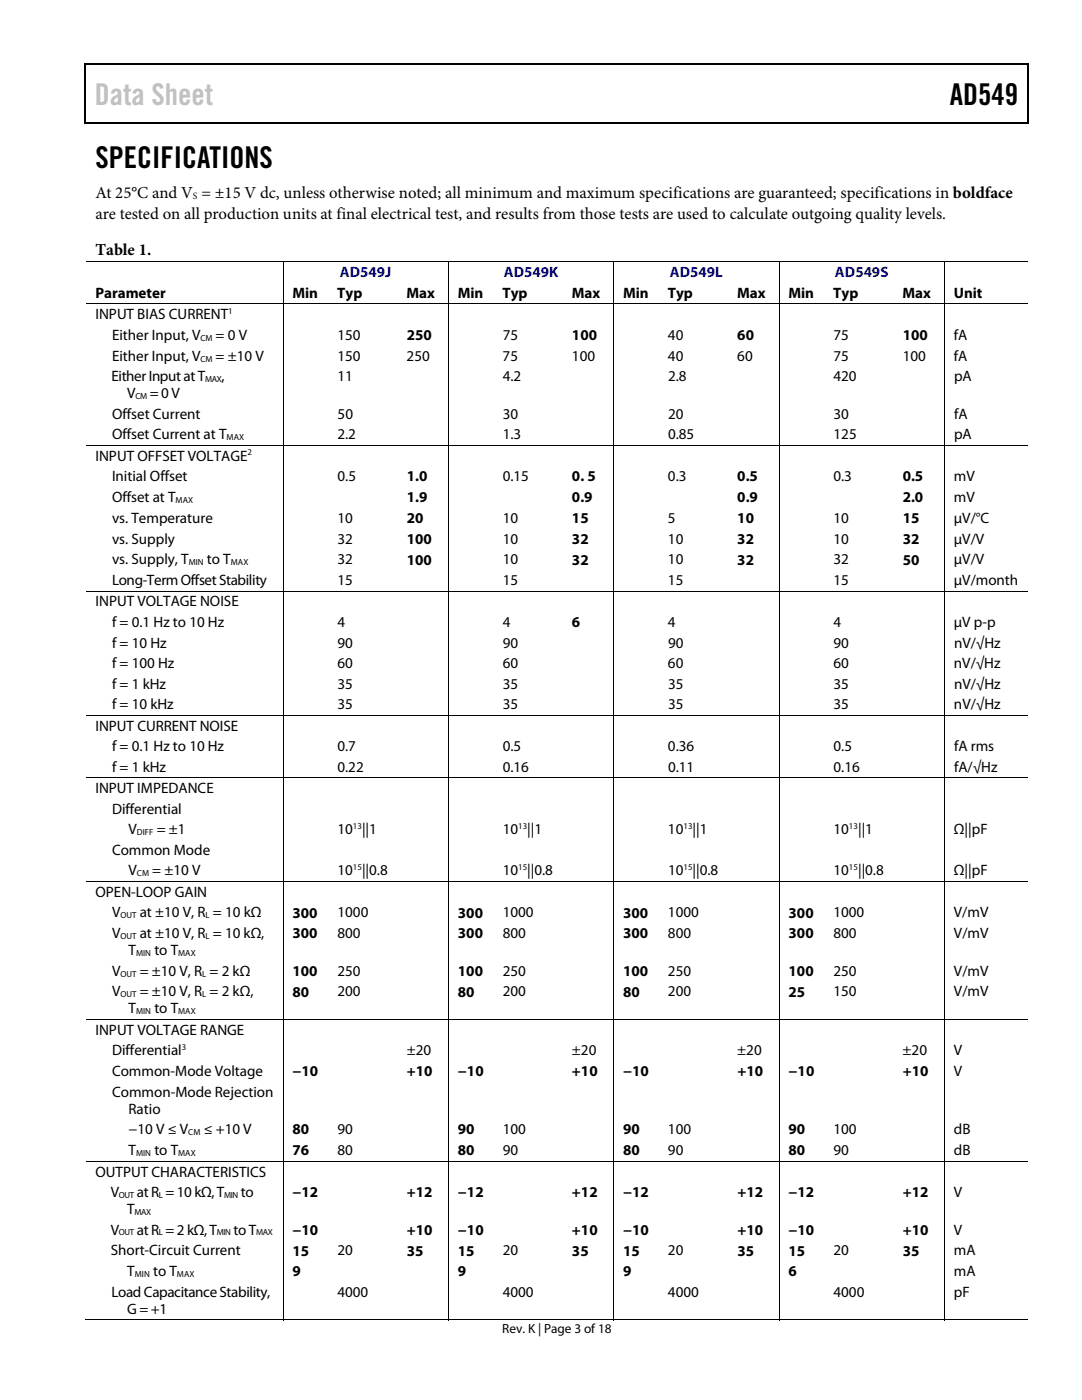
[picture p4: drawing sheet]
<svg xmlns="http://www.w3.org/2000/svg" width="216mm" height="279mm" viewBox="0 0 216 279" stroke-linecap="round" stroke-linejoin="round" font-family="sans-serif">
<defs><g id="words">
<text font-size="6" fill="#c0c0c0" x="18.9" y="21">Data Sheet</text>
<g font-size="6">
<text x="189.5" y="21">AD549</text>
<text x="19" y="33.6">SPECIFICATIONS</text>
</g>
<g font-size="3.3">
<text x="19" y="39.5">At 25°C and V = ±15 V dc, unless otherwise noted; all minimum and maximum specifications are guaranteed; specifications in boldface</text>
<text x="19" y="43.8">are tested on all production units at final electrical test, and results from those tests are used to calculate outgoing quality levels.</text>
<text x="19" y="50.9">Table 1.</text>
</g>
<g font-size="3">
<text x="19" y="59.5">Parameter</text>
<text x="58.3" y="59.5">Min</text>
<text x="67.3" y="59.5">Typ</text>
<text x="81.1" y="59.5">Max</text>
<text x="91.3" y="59.5">Min</text>
<text x="100.3" y="59.5">Typ</text>
<text x="114.1" y="59.5">Max</text>
<text x="124.3" y="59.5">Min</text>
<text x="133.2" y="59.5">Typ</text>
<text x="147.1" y="59.5">Max</text>
<text x="157.3" y="59.5">Min</text>
<text x="166.3" y="59.5">Typ</text>
<text x="180.1" y="59.5">Max</text>
<text x="190.3" y="59.5">Unit</text>
<text x="19" y="63.8">INPUT BIAS CURRENT</text>
<text x="22.4" y="67.8">Either Input, V</text>
<text x="22.4" y="72">Either Input, V</text>
<text x="43" y="67.8">= 0 V</text>
<text x="43" y="72">= ±10 V</text>
<text x="67.3" y="72">150</text>
<text x="67.3" y="67.8">150</text>
<text x="81.1" y="72">250</text>
<text x="81.2" y="67.9">250</text>
<text x="100.3" y="72">75</text>
<text x="100.3" y="67.8">75</text>
<text x="114.1" y="72">100</text>
<text x="114.1" y="67.9">100</text>
<text x="133.3" y="72">40</text>
<text x="133.3" y="67.8">40</text>
<text x="147.1" y="72">60</text>
<text x="147.1" y="67.9">60</text>
<text x="166.3" y="72">75</text>
<text x="166.3" y="67.8">75</text>
<text x="180.1" y="72">100</text>
<text x="180.1" y="67.9">100</text>
<text x="190.3" y="67.8">fA</text>
<text x="190.3" y="72">fA</text>
<text x="22.2" y="76.1">Either Input at T</text>
<text x="44.2" y="76.1">,</text>
<text x="67.3" y="76.1">11</text>
<text x="100.3" y="76.1">4.2</text>
<text x="133.3" y="76.1">2.8</text>
<text x="166.3" y="76.1">420</text>
<text x="190.4" y="76.1">pA</text>
<text x="22.4" y="83.6">Offset Current</text>
<text x="25.4" y="79.5">V</text>
<text x="29.9" y="79.5">= 0 V</text>
<text x="67.4" y="83.6">50</text>
<text x="100.3" y="83.6">30</text>
<text x="133.3" y="83.6">20</text>
<text x="166.3" y="83.6">30</text>
<text x="190.4" y="83.6">fA</text>
<text x="22.4" y="87.7">Offset Current at T</text>
<text x="67.3" y="87.7">2.2</text>
<text x="100.3" y="87.7">1.3</text>
<text x="133.3" y="87.7">0.85</text>
<text x="166.3" y="87.7">125</text>
<text x="190.4" y="87.7">pA</text>
<text x="19" y="91.9">INPUT OFFSET VOLTAGE</text>
<text x="22.4" y="96">Initial Offset</text>
<text x="22.4" y="100.2">Offset at T</text>
<text x="67.3" y="96">0.5</text>
<text x="81.2" y="96.1">1.0</text>
<text x="81.2" y="100.2">1.9</text>
<text x="100.3" y="96">0.15</text>
<text x="114.1" y="96.1">0. 5</text>
<text x="114.1" y="100.2">0.9</text>
<text x="133.3" y="96">0.3</text>
<text x="147.1" y="96.1">0.5</text>
<text x="147.1" y="100.2">0.9</text>
<text x="166.3" y="96">0.3</text>
<text x="180.1" y="96.1">0.5</text>
<text x="180.1" y="100.2">2.0</text>
<text x="190.3" y="96">mV</text>
<text x="190.3" y="100.2">mV</text>
<text x="22.4" y="104.3">vs. Temperature</text>
<text x="67.3" y="104.3">10</text>
<text x="81.2" y="104.4">20</text>
<text x="100.3" y="104.3">10</text>
<text x="114.1" y="104.4">15</text>
<text x="133.3" y="104.3">5</text>
<text x="147.1" y="104.4">10</text>
<text x="166.3" y="104.3">10</text>
<text x="180.1" y="104.4">15</text>
<text x="190.3" y="104.3">μV/°C</text>
<text x="22.4" y="108.5">vs. Supply</text>
<text x="22.4" y="112.6">vs. Supply, T</text>
<text x="41.3" y="112.6">to T</text>
<text x="67.3" y="112.6">32</text>
<text x="67.3" y="108.5">32</text>
<text x="81.2" y="108.5">100</text>
<text x="81.2" y="112.7">100</text>
<text x="100.3" y="108.5">10</text>
<text x="100.3" y="112.6">10</text>
<text x="114.1" y="108.5">32</text>
<text x="114.1" y="112.7">32</text>
<text x="133.3" y="108.5">10</text>
<text x="133.3" y="112.6">10</text>
<text x="147.1" y="108.5">32</text>
<text x="147.1" y="112.7">32</text>
<text x="166.3" y="108.5">10</text>
<text x="166.3" y="112.6">32</text>
<text x="180.1" y="108.5">32</text>
<text x="180.1" y="112.7">50</text>
<text x="190.3" y="108.5">μV/V</text>
<text x="190.3" y="112.6">μV/V</text>
<text x="22.4" y="116.8">Long-Term Offset Stability</text>
<text x="67.3" y="116.8">15</text>
<text x="100.3" y="116.8">15</text>
<text x="133.3" y="116.8">15</text>
<text x="166.3" y="116.8">15</text>
<text x="190.3" y="116.8">μV/month</text>
<text x="19" y="121">INPUT VOLTAGE NOISE</text>
<text x="22.4" y="125.1">f = 0.1 Hz to 10 Hz</text>
<text x="67.3" y="125.1">4</text>
<text x="100.3" y="125.1">4</text>
<text x="114.1" y="125.2">6</text>
<text x="133.3" y="125.1">4</text>
<text x="166.3" y="125.1">4</text>
<text x="190.3" y="125.1">μV p-p</text>
<text x="22.4" y="129.3">f = 10 Hz</text>
<text x="67.3" y="129.3">90</text>
<text x="100.3" y="129.3">90</text>
<text x="133.3" y="129.3">90</text>
<text x="166.3" y="129.3">90</text>
<text x="190.4" y="129.3">nV/√Hz</text>
<text x="22.4" y="133.4">f = 100 Hz</text>
<text x="22.4" y="137.5">f = 1 kHz</text>
<text x="67.3" y="133.4">60</text>
<text x="67.3" y="137.5">35</text>
<text x="100.3" y="133.4">60</text>
<text x="100.3" y="137.5">35</text>
<text x="133.3" y="133.4">60</text>
<text x="133.3" y="137.5">35</text>
<text x="166.3" y="133.4">60</text>
<text x="166.3" y="137.5">35</text>
<text x="190.3" y="133.4">nV/√Hz</text>
<text x="190.4" y="137.5">nV/√Hz</text>
<text x="22.4" y="141.6">f = 10 kHz</text>
<text x="67.3" y="141.6">35</text>
<text x="100.3" y="141.6">35</text>
<text x="133.3" y="141.6">35</text>
<text x="166.3" y="141.6">35</text>
<text x="190.4" y="141.6">nV/√Hz</text>
<text x="19" y="145.8">INPUT CURRENT NOISE</text>
<text x="22.4" y="149.9">f = 0.1 Hz to 10 Hz</text>
<text x="67.3" y="149.9">0.7</text>
<text x="100.3" y="149.9">0.5</text>
<text x="133.3" y="149.9">0.36</text>
<text x="166.3" y="149.9">0.5</text>
<text x="190.4" y="149.9">fA rms</text>
<text x="22.4" y="154.1">f = 1 kHz</text>
<text x="67.3" y="154.1">0.22</text>
<text x="100.3" y="154.1">0.16</text>
<text x="133.3" y="154.1">0.11</text>
<text x="166.3" y="154.1">0.16</text>
<text x="190.4" y="154.1">fA/√Hz</text>
<text x="19" y="158.3">INPUT IMPEDANCE</text>
<text x="22.4" y="162.4">Differential</text>
<text x="25.7" y="166.5">V</text>
<text x="31.3" y="166.5">= ±1</text>
<text x="67.3" y="166.5">10 ||1</text>
<text x="100.3" y="166.5">10 ||1</text>
<text x="133.3" y="166.5">10 ||1</text>
<text x="166.3" y="166.5">10 ||1</text>
<text x="190.4" y="166.5">Ω||pF</text>
<text x="22.4" y="170.6">Common Mode</text>
<text x="19" y="179">OPEN-LOOP GAIN</text>
<text x="25.7" y="174.7">V</text>
<text x="30.4" y="174.7">= ±10 V</text>
<text x="67.3" y="174.7">10 ||0.8</text>
<text x="100.3" y="174.7">10 ||0.8</text>
<text x="133.3" y="174.7">10 ||0.8</text>
<text x="166.3" y="174.7">10 ||0.8</text>
<text x="190.4" y="174.7">Ω||pF</text>
<text x="22.4" y="183.1">V</text>
<text x="27.9" y="183.1">at ±10 V, R = 10 kΩ</text>
<text x="58.4" y="183.1">300</text>
<text x="67.3" y="183.1">1000</text>
<text x="91.4" y="183.1">300</text>
<text x="100.3" y="183.1">1000</text>
<text x="124.4" y="183.1">300</text>
<text x="133.3" y="183.1">1000</text>
<text x="157.4" y="183.1">300</text>
<text x="166.3" y="183.1">1000</text>
<text x="190.3" y="183.1">V/mV</text>
<text x="22.4" y="187.2">V</text>
<text x="25.7" y="190.6">T</text>
<text x="27.9" y="187.2">at ±10 V, R = 10 kΩ,</text>
<text x="30.8" y="190.6">to T</text>
<text x="58.4" y="187.3">300</text>
<text x="67.3" y="187.2">800</text>
<text x="91.4" y="187.3">300</text>
<text x="100.3" y="187.2">800</text>
<text x="124.4" y="187.3">300</text>
<text x="133.3" y="187.2">800</text>
<text x="157.4" y="187.3">300</text>
<text x="166.3" y="187.2">800</text>
<text x="190.3" y="187.2">V/mV</text>
<text x="22.4" y="194.7">V</text>
<text x="27.9" y="194.7">= ±10 V, R = 2 kΩ</text>
<text x="58.4" y="194.8">100</text>
<text x="67.3" y="194.7">250</text>
<text x="91.4" y="194.8">100</text>
<text x="100.3" y="194.7">250</text>
<text x="124.4" y="194.8">100</text>
<text x="133.3" y="194.7">250</text>
<text x="157.4" y="194.8">100</text>
<text x="166.3" y="194.7">250</text>
<text x="190.3" y="194.7">V/mV</text>
<text x="22.4" y="198.9">V</text>
<text x="25.7" y="202.2">T</text>
<text x="27.9" y="198.9">= ±10 V, R = 2 kΩ,</text>
<text x="30.8" y="202.2">to T</text>
<text x="58.4" y="198.9">80</text>
<text x="67.3" y="198.9">200</text>
<text x="91.4" y="198.9">80</text>
<text x="100.3" y="198.9">200</text>
<text x="124.4" y="198.9">80</text>
<text x="133.3" y="198.9">200</text>
<text x="157.4" y="198.9">25</text>
<text x="166.3" y="198.9">150</text>
<text x="190.3" y="198.9">V/mV</text>
<text x="19" y="206.5">INPUT VOLTAGE RANGE</text>
<text x="22.4" y="210.6">Differential</text>
<text x="22.4" y="214.7">Common-Mode Voltage</text>
<text x="58.4" y="214.8">−10</text>
<text x="81.2" y="210.6">±20</text>
<text x="81.2" y="214.8">+10</text>
<text x="91.4" y="214.8">−10</text>
<text x="114.1" y="210.6">±20</text>
<text x="114.1" y="214.8">+10</text>
<text x="124.4" y="214.8">−10</text>
<text x="147.1" y="210.6">±20</text>
<text x="147.1" y="214.8">+10</text>
<text x="157.4" y="214.8">−10</text>
<text x="180.1" y="210.6">±20</text>
<text x="180.1" y="214.8">+10</text>
<text x="190.3" y="210.6">V</text>
<text x="190.4" y="214.7">V</text>
<text x="22.4" y="218.9">Common-Mode Rejection</text>
<text x="25.7" y="226.3">−10 V ≤ V</text>
<text x="25.7" y="222.2">Ratio</text>
<text x="40.6" y="226.3">≤ +10 V</text>
<text x="58.4" y="226.4">80</text>
<text x="67.3" y="226.3">90</text>
<text x="91.4" y="226.4">90</text>
<text x="100.3" y="226.3">100</text>
<text x="124.4" y="226.4">90</text>
<text x="133.3" y="226.3">100</text>
<text x="157.4" y="226.4">90</text>
<text x="166.3" y="226.3">100</text>
<text x="190.4" y="226.3">dB</text>
<text x="25.7" y="230.5">T</text>
<text x="30.8" y="230.5">to T</text>
<text x="58.4" y="230.5">76</text>
<text x="67.3" y="230.5">80</text>
<text x="91.4" y="230.5">80</text>
<text x="100.3" y="230.5">90</text>
<text x="124.4" y="230.5">80</text>
<text x="133.3" y="230.5">90</text>
<text x="157.4" y="230.5">80</text>
<text x="166.3" y="230.5">90</text>
<text x="190.4" y="230.5">dB</text>
<text x="19" y="234.8">OUTPUT CHARACTERISTICS</text>
<text x="22.1" y="238.9">V</text>
<text x="27.3" y="238.9">at R = 10 kΩ, T</text>
<text x="48.1" y="238.9">to</text>
<text x="58.4" y="238.9">−12</text>
<text x="81.2" y="238.9">+12</text>
<text x="91.4" y="238.9">−12</text>
<text x="114.1" y="238.9">+12</text>
<text x="124.4" y="238.9">−12</text>
<text x="147.1" y="238.9">+12</text>
<text x="157.4" y="238.9">−12</text>
<text x="180.1" y="238.9">+12</text>
<text x="190.4" y="238.9">V</text>
<text x="25.4" y="242.3">T</text>
<text x="22.1" y="246.4">V</text>
<text x="22.1" y="250.5">Short-Circuit Current</text>
<text x="27.3" y="246.4">at R = 2 kΩ, T</text>
<text x="46.6" y="246.4">to T</text>
<text x="58.4" y="250.6">15</text>
<text x="58.4" y="246.4">−10</text>
<text x="67.3" y="250.5">20</text>
<text x="81.2" y="250.6">35</text>
<text x="81.2" y="246.4">+10</text>
<text x="91.4" y="250.6">15</text>
<text x="91.4" y="246.4">−10</text>
<text x="100.3" y="250.5">20</text>
<text x="114.1" y="250.6">35</text>
<text x="114.1" y="246.4">+10</text>
<text x="124.4" y="250.6">15</text>
<text x="124.4" y="246.4">−10</text>
<text x="133.3" y="250.5">20</text>
<text x="147.1" y="250.6">35</text>
<text x="147.1" y="246.4">+10</text>
<text x="157.4" y="250.6">15</text>
<text x="157.4" y="246.4">−10</text>
<text x="166.3" y="250.5">20</text>
<text x="180.1" y="250.6">35</text>
<text x="180.1" y="246.4">+10</text>
<text x="190.4" y="250.5">mA</text>
<text x="190.4" y="246.4">V</text>
<text x="25.4" y="254.7">T</text>
<text x="30.5" y="254.7">to T</text>
<text x="58.4" y="254.7">9</text>
<text x="91.4" y="254.7">9</text>
<text x="124.4" y="254.7">9</text>
<text x="157.4" y="254.7">6</text>
<text x="190.4" y="254.7">mA</text>
<text x="22.2" y="258.8">Load Capacitance Stability,</text>
<text x="25.4" y="262.2">G = +1</text>
<text x="67.3" y="258.8">4000</text>
<text x="100.3" y="258.8">4000</text>
<text x="133.3" y="258.8">4000</text>
<text x="166.3" y="258.8">4000</text>
<text x="190.3" y="258.8">pF</text>
</g>
<g font-size="3" fill="#00f">
<text x="67.8" y="55.3">AD549J</text>
<text x="100.5" y="55.3">AD549K</text>
<text x="133.6" y="55.3">AD549L</text>
<text x="166.6" y="55.3">AD549S</text>
</g>
<text font-size="2.6" x="100.2" y="266">Rev. K | Page 3 of 18</text>
<text font-size="1.9" x="38.5" y="39.7">S</text>
<g font-size="1.8">
<text x="45.5" y="62.7">1</text>
<text x="40" y="68">CM</text>
<text x="40" y="72.2">CM</text>
<text x="40.9" y="76.3">MAX</text>
<text x="27" y="79.7">CM</text>
<text x="45.2" y="87.8">MAX</text>
<text x="49.4" y="90.9">2</text>
<text x="35.1" y="100.4">MAX</text>
<text x="37.7" y="112.8">MIN</text>
<text x="46.1" y="112.8">MAX</text>
<text x="27.3" y="166.7">DIFF</text>
<text x="70.4" y="165.5">13</text>
<text x="103.4" y="165.5">13</text>
<text x="136.4" y="165.5">13</text>
<text x="169.4" y="165.5">13</text>
<text x="70.4" y="173.7">15</text>
<text x="103.4" y="173.7">15</text>
<text x="136.4" y="173.7">15</text>
<text x="169.4" y="173.7">15</text>
<text x="27.3" y="174.9">CM</text>
<text x="24" y="183.2">OUT</text>
<text x="41" y="183.2">L</text>
<text x="24" y="187.4">OUT</text>
<text x="27.2" y="190.8">MIN</text>
<text x="35.6" y="190.8">MAX</text>
<text x="41" y="187.4">L</text>
<text x="24" y="194.9">OUT</text>
<text x="40.4" y="194.9">L</text>
<text x="24" y="199">OUT</text>
<text x="27.2" y="202.4">MIN</text>
<text x="35.6" y="202.4">MAX</text>
<text x="40.4" y="199">L</text>
<text x="36.3" y="209.5">3</text>
<text x="37.6" y="226.5">CM</text>
<text x="27.2" y="230.7">MIN</text>
<text x="35.6" y="230.7">MAX</text>
<text x="23.7" y="239.1">OUT</text>
<text x="31.7" y="239.1">L</text>
<text x="44.7" y="239.1">MIN</text>
<text x="26.8" y="242.5">MAX</text>
<text x="23.7" y="246.6">OUT</text>
<text x="31.7" y="246.6">L</text>
<text x="43.2" y="246.6">MIN</text>
<text x="51.1" y="246.6">MAX</text>
<text x="26.9" y="254.8">MIN</text>
<text x="35.3" y="254.8">MAX</text>
</g>
</g></defs>
<path d="M16.9 12.7h.2v1h-.2zM205.1 12.7h.2v1h-.2zM205.1 12.7h.2v.3h-.2zM82.3 24.4h.2v.3h-.2zM205.1 24.4h.2v.3h-.2z" fill="#000"/>
<path d="M16.9 12.8h188.2M17 13.7v11M205.2 13.7v11M205.1 24.5h-188.2" fill="none" stroke="#000" stroke-width=".25"/>
<g fill="none" stroke="#000" stroke-width=".2">
<path d="M17.1 52.2h188M56.5 52.3v8.3M89.5 52.3v8.3M122.4 52.3v8.3M155.4 52.3v8.3M188.4 52.3v8.3M17.1 60.7h188M56.5 60.7v28.1M89.5 60.7v28.1M122.4 60.7v28.1M155.4 60.7v28.1M188.4 60.7v28.1"/>
<path d="M17.1 88.9h188M56.5 89v28.9M89.5 89v28.9M122.4 89v28.9M155.4 89v28.9M188.4 89v28.9M17.1 118h188M56.5 118v24.7M89.5 118v24.7M122.4 118v24.7M155.4 118v24.7M188.4 118v24.7"/>
<path d="M17.1 142.8h188M17.1 155.2h188M56.5 142.9v12.3M56.5 155.3v20.5M89.5 142.9v12.3M89.5 155.3v20.5M122.4 142.9v12.3M122.4 155.3v20.5M155.4 142.9v12.3M155.4 155.3v20.5M188.4 142.9v12.3M188.4 155.3v20.5"/>
<path d="M17.1 175.9h188M56.5 176v27.3M89.5 176v27.3M122.4 176v27.3M155.4 176v27.3M188.4 176v27.3M17.1 203.4h188M56.5 203.5v28.1M89.5 203.5v28.1M122.4 203.5v28.1M155.4 203.5v28.1M188.4 203.5v28.1"/>
<path d="M17.1 231.7h188M56.5 231.8v31.7M89.5 231.8v31.7M122.4 231.8v31.7M155.4 231.8v31.7M188.4 231.8v31.7M16.9 263.4h39.5M56.6 263.4h32.8M89.6 263.4h32.8M122.5 263.4h32.9M155.5 263.4h32.9M188.5 263.4h16.6"/>
</g>
<use href="#words"/>
</svg>
